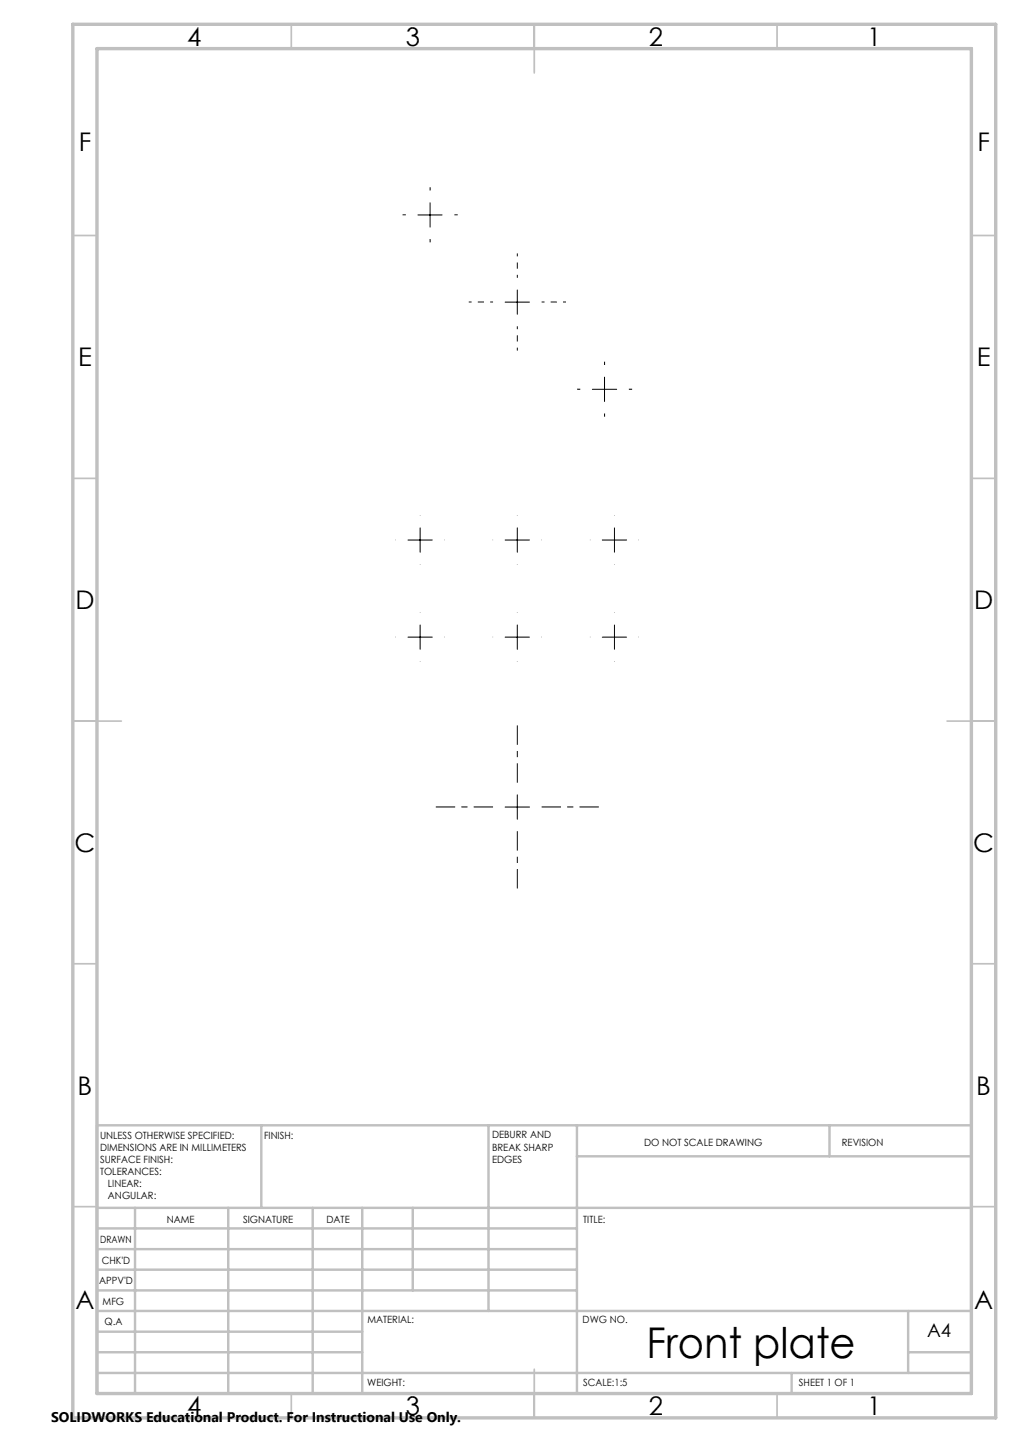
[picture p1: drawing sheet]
<svg xmlns="http://www.w3.org/2000/svg" width="210mm" height="297mm" viewBox="0 0 210 297" stroke-linecap="round" stroke-linejoin="round" font-family="sans-serif">
<defs><g id="words">
<text font-size="8.7" x="133.1" y="279.6">Front plate</text>
<g font-size="5.3">
<text x="38.5" y="9.5">4</text>
<text x="83.5" y="9.5">3</text>
<text x="133.6" y="9.5">2</text>
<text x="178.6" y="9.5">1</text>
<text x="16.2" y="31.2">F</text>
<text x="201.2" y="31.2">F</text>
<text x="16.1" y="75.4">E</text>
<text x="201.1" y="75.4">E</text>
<text x="15.5" y="125.4">D</text>
<text x="200.5" y="125.4">D</text>
<text x="15.4" y="175.5">C</text>
<text x="200.4" y="175.5">C</text>
<text x="16" y="225.5">B</text>
<text x="201" y="225.5">B</text>
<text x="15.5" y="269.7">A</text>
<text x="200.5" y="269.7">A</text>
<text x="38.5" y="291.4">4</text>
<text x="83.5" y="291.4">3</text>
<text x="133.6" y="291.4">2</text>
<text x="178.6" y="291.4">1</text>
</g>
<text font-size="3.9" x="190.9" y="275.5">A4</text>
<text font-size="2.9" x="10.5" y="292.9">SOLIDWORKS Educational Product. For Instructional Use Only.</text>
<g font-size="2.1">
<text x="20.6" y="234.6">UNLESS OTHERWISE SPECIFIED:</text>
<text x="20.6" y="237.1">DIMENSIONS ARE IN MILLIMETERS</text>
<text x="20.6" y="239.5">SURFACE FINISH:</text>
<text x="54.4" y="234.5">FINISH:</text>
<text x="101.3" y="234.5">DEBURR AND</text>
<text x="101.3" y="237">BREAK SHARP</text>
<text x="101.3" y="239.5">EDGES</text>
<text x="132.6" y="235.9">DO NOT SCALE DRAWING</text>
<text x="173.3" y="236.1">REVISION</text>
<text x="20.6" y="242">TOLERANCES:</text>
<text x="22.2" y="244.5">LINEAR:</text>
<text x="22.2" y="247">ANGULAR:</text>
<text x="34.3" y="252">NAME</text>
<text x="50" y="251.9">SIGNATURE</text>
<text x="67.2" y="251.9">DATE</text>
<text x="120.1" y="251.9">TITLE:</text>
<text x="20.6" y="256.1">DRAWN</text>
<text x="20.9" y="260.3">CHK'D</text>
<text x="20.4" y="264.4">APPV'D</text>
<text x="21.1" y="268.8">MFG</text>
<text x="21.5" y="273">Q.A</text>
<text x="75.6" y="272.5">MATERIAL:</text>
<text x="120" y="272.5">DWG NO.</text>
<text x="75.6" y="285.5">WEIGHT:</text>
<text x="120.1" y="285.6">SCALE:1:5</text>
<text x="164.5" y="285.6">SHEET 1 OF 1</text>
</g>
</g></defs>
<path d="M101.5 166.2h-11.8M106.5 161.2v-11.8M106.5 171.2v11.8M111.5 166.2h11.8" fill="none" stroke="#000" stroke-width=".21" stroke-dasharray="15.2 1.3 1.3 1.3" stroke-dashoffset="11.3" stroke-linecap="butt"/>
<g fill="none" stroke="#000" stroke-width=".21" stroke-dasharray="15.2 1.3 1.3 1.3" stroke-linecap="butt">
<path d="M88.6 39.2v-.6M83.6 44.2h-.7M88.6 49.2v.7M93.6 44.2h.6M124.5 75.2v-.7M119.5 80.2h-.7M124.5 85.2v.6M129.5 80.2h.6M86.5 116.2v.1M91.5 111.2h.1M106.5 116.2v.1M111.5 111.2h.1"/>
<path d="M126.5 116.2v.1M131.5 111.2h.1M86.5 136.2v.1M91.5 131.2h.1M106.5 136.2v.1M111.5 131.2h.1M126.5 136.2v.1M131.5 131.2h.1"/>
</g>
<path d="M106.5 57.2v-5M101.5 62.2h-5M106.5 67.2v5M111.5 62.2h5" fill="none" stroke="#000" stroke-width=".21" stroke-dasharray="15.2 1.3 1.3 1.3" stroke-dashoffset="14.6" stroke-linecap="butt"/>
<g fill="none" stroke="#000" stroke-width=".21">
<path d="M86 44.3h5M88.5 41.8v5M106.5 59.7v5M104 62.2h5M124.5 77.7v5M122 80.2h5M84 111.2h5M86.5 108.7v5M104 111.2h5M106.5 108.7v5M124 111.2h5M126.5 108.7v5"/>
<path d="M84 131.2h5M86.5 128.7v5M104 131.2h5M106.5 128.7v5M124 131.2h5M126.5 128.7v5M104 166.2h5M106.5 163.7v5"/>
</g>
<g fill="none" stroke="#c0c0c0" stroke-width=".35">
<path d="M60 5v5M110 5v10M160 5v5M15 48.5h5M200 48.5h5M15 98.5h5M200 98.5h5M15 148.5h10M195 148.5h10M15 198.5h5M200 198.5h5M15 248.5h5"/>
<path d="M200 248.5h5M60 287v5M110 282v10M160 287v5"/>
</g>
<g fill="none" stroke="#c0c0c0" stroke-width=".5">
<path d="M53.8 231.8v17M100.6 231.8v38.2M118.8 231.8v55.2M118.8 238.2h81.2M170.8 231.8v6.4M200 231.8h-180v55.2M20 248.8h180M20 257.3h98.8M20 253h98.8M27.8 248.8v38.2M47 248.8v38.2M64.4 248.8v38.2"/>
<path d="M74.6 248.8v38.2M85 248.8v17M20 265.8h98.8M20 261.5h98.8M20 278.5h54.6M20 274.3h54.6M20 270h180M187 278.5h13M187 270v12.8M20 282.8h180M163 282.8v4.2"/>
</g>
<path d="M15 5h190v287h-190zM20 10h180v277h-180z" fill="none" stroke="#c0c0c0" stroke-width=".7"/>
<use href="#words"/>
</svg>
